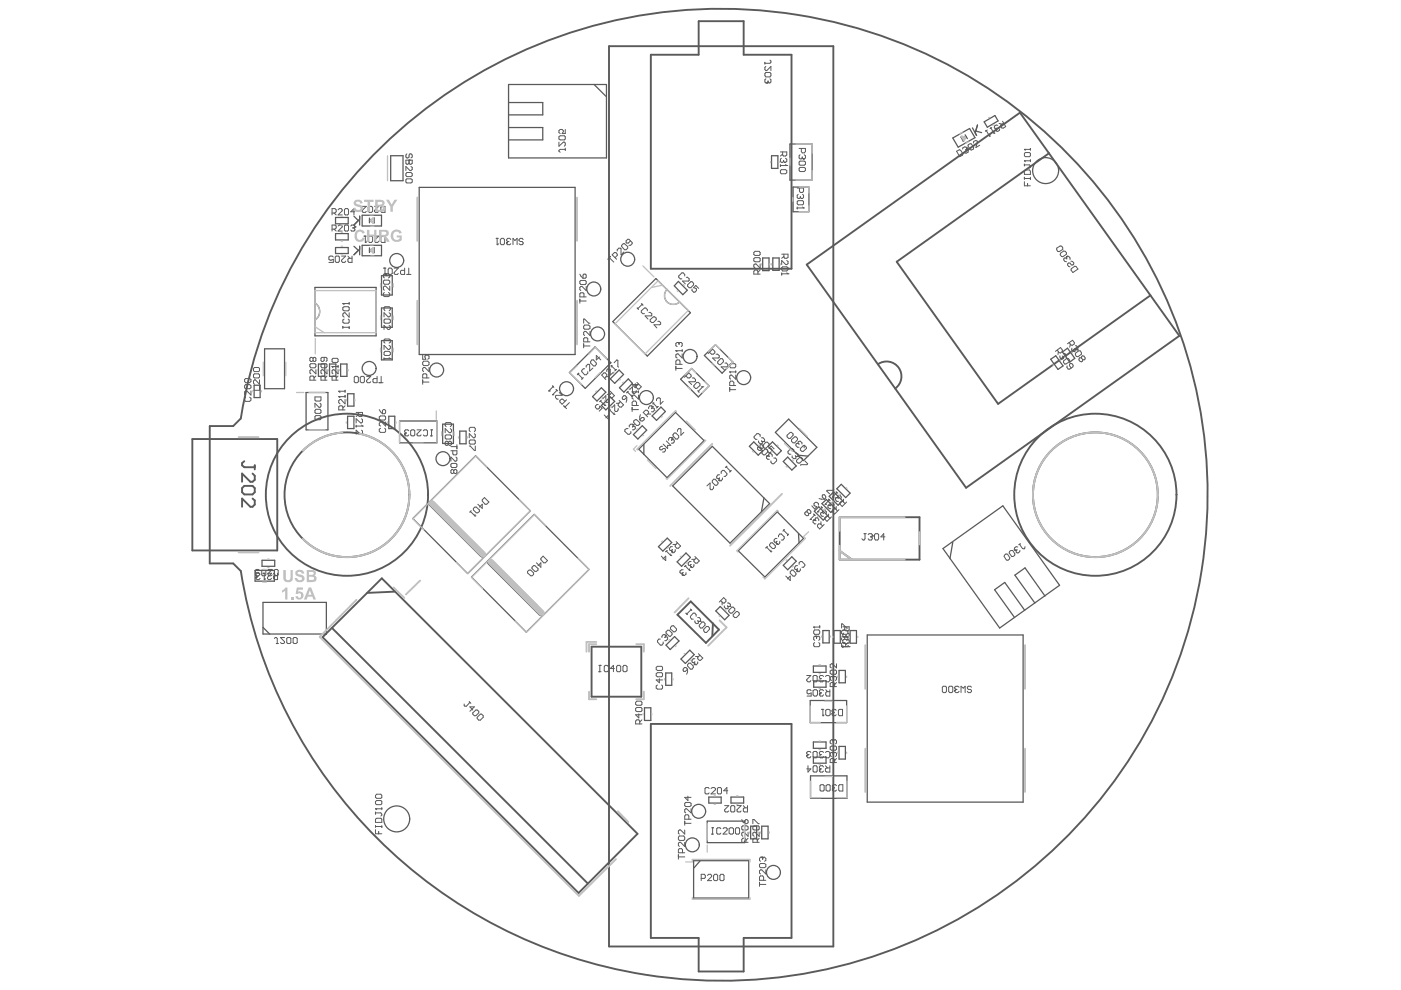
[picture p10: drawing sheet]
<svg xmlns="http://www.w3.org/2000/svg" width="297mm" height="210mm" viewBox="0 0 297 210" stroke-linecap="round" stroke-linejoin="round" font-family="sans-serif">
<g fill="none" stroke="#5a5a5a" stroke-width=".27">
<path d="M107.8 17.9h20.8v15.6h-20.8zM126 17.9l2.4 2.5M82.8 33h2.7v5.3h-2.7zM88.9 39.7h33v35.5h-33zM107.8 21.7h7.3v2.7h-7.3M107.8 27h7.3v2.7h-7.3M163.6 33h1.3v2.7h-1.3zM167.5 30.5h4.7v7.7h-4.7zM168.2 39.7h3.3v5.2h-3.3zM202 29.3l3.6-2.1 1.1 2-3.5 2zM203.8 29.1l1-.1-.6 .9zM204.6 28.6l.5 .8"/>
<path d="M206.2 27.1l.8 1.6-.2-.5 .4-1.7-.4 1.3 1.3 .3M208.7 25.8l2.2-1.3 .7 1.1-2.3 1.4zM71.1 46.1h2.7v1.3h-2.7zM71.1 49.5h2.7v1.4h-2.7zM71.1 52.5h2.7v1.3h-2.7zM75 52.2l1 .9M75 45.8l1 1-1 .9 1.2-1.3M76.2 45.8v1.9M76.2 52.2v1.8M76.2 52.8l-1.2 1.2M76.8 45.6h4.1v2.3h-4.1zM76.8 52h4.1v2.2h-4.1z"/>
<path d="M78.3 46.2v1M78.3 52.5v1.1M78.3 53.1l1-.6v1.1zM78.3 46.8l1-.6v1zM80.9 58.5h2.3v4h-2.3zM143.8 59.7l1.9 1.8-.9 1-1.8-1.9zM161.7 54.7h1.3v2.7h-1.3zM163.9 54.7h1.3v2.6h-1.3zM56.1 74h4.2v8.4h-4.2zM66.7 64.2a2.15 2.15 0 0 1 0 3.7M66.8 60.9h12.9v10.3h-12.9zM67.5 77.2h1.4v2.6h-1.4z"/>
<path d="M69.9 77.2h1.3v2.6h-1.3zM72.2 77.2h1.4v2.6h-1.4zM80.9 72.2h2.3v4.1h-2.3zM80.9 65.3h2.3v4.1h-2.3zM120.7 79l5.5-5.4 3.3 3.3-5.4 5.4zM129.9 68.2l9.2-9.1 7.3 7.2-9.2 9.2zM141.4 61.4a1.88 1.88 0 0 0 0 2.6 1.88 1.88 0 0 0 2.7 0M149.3 75.4l2.4-2.3 3.7 3.7-2.3 2.3zM222.8 76.2l1-.8 1.6 2.2-1.1 .7zM225.3 74.6l1-.8 1.6 2.2-1.1 .8zM53.9 81.7h1.3v2.6h-1.3zM64.9 83.2h4.6v7.9h-4.6z"/>
<path d="M73.7 88.3h1.3v2.6h-1.3zM73.7 83.5h1.3v2.6h-1.3zM82.4 88.3h1.3v2.6h-1.3zM84.7 89.3h7.9v4.6h-7.9zM93.8 89.9h2.3v4.1h-2.3zM97.5 91.4h1.3v2.7h-1.3zM125.6 84.1l1.9-1.9 .9 1-1.8 1.8zM127.5 86l1.9-1.8 .9 .9-1.9 1.8zM129.4 80.3l1.9-1.8 .9 .9-1.9 1.9zM131.3 82.2l1.9-1.9 .9 1-1.8 1.9zM134.3 92.1l1.9-1.8 .9 .9-1.9 1.9zM135.4 95.2l7.8-7.8 6.1 6-7.9 7.9z"/>
<path d="M136.5 94.2v2.2M138.3 88.2l1.8-1.9 1 .9-1.9 1.9zM144.3 80.4l2.4-2.3 3.6 3.7-2.2 2.4zM158.9 94.6l.9-.9 1.9 1.9-.9 .9zM162.8 94.6l1-.9 1.9 1.9-1 .9zM164.4 91.7l2.8-2.8 6 5.9-2.8 2.9zM166.1 97.9l.9-1 1.8 1.9-.9 .9zM169.2 96.5l2.1 .2M55.6 118.8h2.6v1.3h-2.6zM87.5 109.9l13.3-13.3 11.7 11.7-13.3 13.3zM139.6 115.9l1.9-1.8 .9 .9-1.9 1.8zM142.6 103l8.4-8.4 12.2 12.2-8.4 8.4z"/>
<path d="M143.6 119.1l1.8-1.9 1 1-1.9 1.9zM156.5 116.8l8.3-8.3 5.6 5.7-8.2 8.1zM162 105.6l-.6 2.9M166.1 119.9l1.8-1.8 .9 .9-1.8 1.8zM169.3 113.2l.1 2M172.7 108.4l.9-1 1.9 1.9-1 1zM174.3 106.8l.9-.9 1.8 1.8-.9 1zM175.8 105.2l.9-.9 1.9 1.9-.9 .9zM177.4 103.6l1-.9 1.8 1.9-.9 .9zM199.9 116.3l12.7-9.1 12 16.9-12.6 9.1zM202 115l-.6 3.5M54.1 120.9h4.1v2.3h-4.1z"/>
<path d="M55.8 127.7h13.4v6.7h-13.4zM55.8 133l1.4 1.4M100 122.3l13.3-13.2 11.6 11.6-13.3 13.3zM141.2 136.8l1.8-1.8 1 .9-1.9 1.8zM144.4 139.7l1.9-1.8 .9 .9-1.9 1.9zM151.8 129.5l.9-.9 1.9 1.9-1 .9zM174.5 133.7h1.3v2.6h-1.3zM176.8 133.7h1.4v2.7h-1.4zM180.2 133.7h1.4v2.7h-1.4zM183.9 134.6h33v35.5h-33zM217.3 129.4l-4.3-5.9-2.1 1.5 4.2 5.9M221.6 126.4l-4.3-6-2.1 1.5 4.2 6"/>
<path d="M136.6 150.1h1.4v2.7h-1.4zM141.1 142.7h1.3v2.6h-1.3zM171.8 148.5h7.7v4.7h-7.7zM172.5 141.2h2.6v1.4h-2.6zM172.5 157.3h2.6v1.4h-2.6zM172.5 144.4h2.6v1.3h-2.6zM177.9 158.3h1.3v2.6h-1.3zM177.9 142.1h1.3v2.7h-1.3zM149.9 174.1h8v4.6h-8zM150.3 169h2.6v1.3h-2.6zM155 169h2.7v1.3h-2.7zM159.1 175.2h1.3v2.7h-1.3z"/>
<path d="M161.5 175.2h1.3v2.7h-1.3zM171.8 164.5h7.8v4.8h-7.8zM172.5 160.5h2.6v1.3h-2.6zM147.1 182.5h11.6v7.9h-11.6zM148.5 182.5l-1.4 1.5"/>
<circle cx="221.7" cy="36.2" r="2.75"/>
<circle cx="84.1" cy="55.2" r="1.48"/>
<circle cx="133.1" cy="55" r="1.48"/>
<circle cx="78.3" cy="78.1" r="1.48"/>
<circle cx="92.6" cy="78.5" r="1.48"/>
<circle cx="125.9" cy="61.3" r="1.48"/>
<circle cx="126.7" cy="70.8" r="1.48"/>
<circle cx="146.3" cy="75.6" r="1.48"/>
<circle cx="93.9" cy="97.2" r="1.48"/>
<circle cx="120.1" cy="82.4" r="1.48"/>
<circle cx="137" cy="84.3" r="1.48"/>
<circle cx="157.7" cy="80.1" r="1.48"/>
<circle cx="84.1" cy="173.6" r="2.75"/>
<circle cx="146.8" cy="179.1" r="1.48"/>
<circle cx="148.1" cy="172" r="1.48"/>
<circle cx="164" cy="185" r="1.48"/>
</g>
<g fill="none" stroke="#5a5a5a" stroke-width=".4">
<path d="M129.1 9.8h47.6v190.9h-47.6zM138 11.6h10.1v-7.1h9.6v7.1h10.1v45.4h-29.8zM222.4 32.5l-32.3 23 21.5 30.1 32.3-23M171 56.1l45.3-32.2 33.7 47.3-45.2 32.2zM186.1 77.2a3.2 3.2 0 0 1 4.4 .8 3.2 3.2 0 0 1-.7 4.4M40.8 93.1h18v23.6h-18zM51 88.8l-1.6 1.5h-4.9v29.2h4.9l1.6 1.5M51 88.8a103.1 103.1 0 0 1 119.8-85.5 103.1 103.1 0 0 1 83.2 121.3 103.1 103.1 0 0 1-122.7 81 103.1 103.1 0 0 1-80.3-84.6M51.8 97.8l-.5 .4v.5l.5 .4h2.2M54 98.7v.8M51.3 103.5l.5-.5h1.7l.5 .5v.9l-.5 .4h-1.7l-.5-.4zM53.5 100.4l.5 .5v.8l-.5 .4h-.4l-1.8-1.7v1.7"/>
<path d="M53.5 105.7l.5 .4v.9l-.5 .4h-.4l-1.8-1.7v1.7M178 109.7h17v9h-17zM178 116.8l2.6 1.9M68.4 135.1l12.6-12.5 54.2 54.2-12.5 12.5zM70.4 133.2l54.2 54.1M83.8 125.4l-5.9 .3M125.4 137.1h10.6v10.6h-10.6zM143.6 130.3l2.9-2.8 5.9 6-2.7 2.8zM151.2 132.1l-.2 2.8M138 153.5h29.8v45.4h-10.1v7.1h-9.6v-7.1h-10.1z"/>
<circle cx="73.6" cy="104.9" r="13.2"/>
<circle cx="73.6" cy="104.9" r="17.2"/>
<circle cx="232.2" cy="104.9" r="13.2"/>
<circle cx="232.2" cy="104.9" r="17.2"/>
</g>
<path d="M91.5 106.8l10.8 10.8M103.9 119.2l10.8 10.8" fill="none" stroke="#5a5a5a" stroke-width="1.3"/>
<g fill="none" stroke="#5a5a5a" stroke-width=".21">
<path d="M162.2 13.2v.4M162.4 14.1l-.2 .2v.5l.2 .2h.2l.8-.9v.9M162.4 15.4h.8l.2 .2v.4l-.2 .3h-.8l-.2-.3v-.4zM162.4 16.7l-.2 .2v.5l.4 .2M162.6 17.6h.1M162.8 17.4l-.2 .2M162.8 17.2v.2M163.2 12.7l.2 .2-.2 .5h-1M163.2 16.7l.2 .2v.5l-.2 .2-.4-.2M86.1 34h1.3v.6l-.3 .2-.4-.2-.4 .2-.2-.2zM86.1 38.1l.2-.2h.8l.3 .2v.5l-.3 .2h-.8l-.2-.2zM86.3 32.6l-.2 .3v.4l.2 .2 .4-.2v-.4l.2-.3 .5 .3v.4l-.3 .2"/>
<path d="M86.3 36.6h.8l.3 .2v.4l-.3 .2h-.8l-.2-.2v-.4zM86.7 34h.1M86.7 34v.6M87.1 35.3l.3 .2v.4l-.3 .3h-.2l-.8-.9v.9M118.5 29l.3-.2h.8l.2 .2v.5l-.2 .2h-.8l-.3-.2zM118.5 30.1v.9l.9-.9 .4 .2v.4l-.2 .3M119.8 27.4v.9h-.6l.2-.6-.2-.3h-.4l-.3 .3v.4l.3 .2M119.8 31.4v.5M119.8 31.7h-1l-.3 .2v.2l.3 .2M165.5 32.2h1.3v.7l-.3 .2h-.4l-.2-.2v-.7M165.5 36.2l.2-.2h.8l.3 .2v.4l-.3 .2h-.8l-.2-.2zM165.5 34.9v.4"/>
<path d="M165.5 35.1h1.3M165.7 33.6l-.2 .2v.4l.2 .2 .4-.2M165.9 32.7l-.4 .4M166.1 34.2l.2 .2M166.1 34v.2M166.3 34.4h.1M166.5 33.6l.3 .2v.4l-.5 .2M166.5 34.9l.3 .2M166.8 35.1h.1M169 39.9h1.4v.6l-.2 .3h-.5l-.2-.3v-.6M169.4 35.7l.2-.2h.9l.3 .2v.4l-.3 .3h-.9l-.2-.3zM169.4 34.4l.2-.2h.9l.3 .2v.4l-.3 .2h-.9l-.2-.2z"/>
<path d="M169.4 31.5h1.4v.6l-.3 .3h-.4l-.2-.3v-.6M169.6 32.8l-.2 .2v.5l.2 .2 .5-.2M170.1 33.5l.2 .2M170.1 33.3v.2M170.3 33.7h.1M170.5 32.8l.3 .2v.5l-.5 .2M202.8 32.1l.6-.4 .3 .2 .5 .7-.1 .3-.6 .3zM204.9 31.7l.4 .2-.1 .4-.4 .2-.3-.1M204.9 31.7l-.2 .1M205 31.4h.1M205 31.4l-.4-.3-.4 .2-.1 .3M205 31.4l-.1 .3"/>
<path d="M205.3 30.7l.4-.2h.3l.4 .8v.3l-.4 .2-.3-.1-.5-.8zM206.4 30.3v-.3l.4-.2 .4 .3-.3 1.2 .8-.5M209.3 27.6l-.4 .2 .2-.1 .7 1.2M209.8 28.9h.1M209.9 28.5l-.1 .4M210.3 27l-.4 .2 .2-.1 .6 1.2M210.7 28.3h.1M210.8 28l-.1 .3M211.1 27.6h.1M211.2 27.2l-.1 .4M211.4 27.2h-.2M211.5 26.6l-.3-.1-.3 .2v.5h.3"/>
<path d="M211.8 26.2l.6 .1M212 27.3l-.1 .3-.4 .2h-.3l-.1-.2M212.6 25.7l.6 1.1-.5 .4-.3-.1-.2-.4v-.3l.6-.3M217.2 34.1h.1M217.2 31.7h.1M217.2 31.7h1.3M217.2 32.5l.2-.2h.9l.2 .2v.5l-.2 .2h-.9l-.2-.2zM217.2 34.8v.4M217.2 37.6v.5M217.2 38.5v.9h1.3M217.2 37.8h1.3M217.2 35h1.1l.2 .2-.2 .4"/>
<path d="M217.2 34.1h1.3M217.2 34.1l.2 .2M217.2 31.7l.2 .2M217.4 36h.9l.2 .3v.7h-1.3v-.7zM217.9 38.9v.5M218.5 31.5v.4M218.5 33.9v.4M218.5 37.6v.5M70.4 45.2h.6l.3-.3v-.4l-.3-.3h-.6v1.4M70.4 48.6h.6l.3-.3v-.4l-.3-.2h-.6v1.3M70.7 54.5l-.3-.2h-.4l-.3 .2v.5l.3 .2 .7-.2v.6h-1M70.8 45.2l.5 .4"/>
<path d="M70.8 48.6l.5 .4M71.1 54.5l.2-.2h.4l.2 .2v.9l-.2 .2h-.4l-.2-.2zM71.7 44.5l.2-.3h.5l.2 .5-.9 .9h.9M71.7 47.9l.2-.2h.5l.2 .2v.2l-.9 .9h.9M72.4 54.3h.9l-.9 .9 .2 .4h.5l.2-.2M73 47.9l.2-.2h.5l.2 .2v.9l-.2 .2h-.5l-.2-.2zM73.2 44.2h.5l.2 .3v.9l-.2 .2h-.5l-.2-.2v-.9zM73.8 54.3l.4 .5M74.4 47.9l.2-.2h.4l.2 .4M74.6 54.3v1.3h-.6l-.2-.2v-.4l.2-.2h.6M74.8 48.3h.2M75 48.3l.2 .3-.2 .4h-.4l-.2-.2"/>
<path d="M75.2 48.1h.1M75.2 44.9h-.8l.6-.7v1.4M75.2 48.1l-.2 .2M76.8 43.8h.9l-.9 .8 .2 .4h.5l.2-.2M77.2 50.1h.5M77.5 51.4h.1M77.5 50.1v1.3M77.7 51.1l-.2 .3M78.1 44l.2-.2h.4l.3 .2v.8l-.3 .2h-.4l-.2-.2zM78.1 50.3l.2-.2h.4l.3 .2v.8l-.3 .3h-.4l-.2-.3zM79.4 43.8h.9l-.9 .8 .2 .4h.5l.2-.2M79.4 50.1h.9l-.9 .8 .2 .5h.5l.2-.3"/>
<path d="M80.7 44l.3-.2h.6v1.2h-.6l-.3-.2zM80.7 50.3l.3-.2h.6v1.3h-.6l-.3-.3zM81.3 59.6l.2-.2h.9l.2 .2v.4l-.2 .3h-.9l-.2-.3zM81.4 56.8h.4M81.6 58.2h.1M81.6 56.8v1.4M81.8 58.1h.1M81.8 58.1l-.5 .2v.4l.2 .2M81.8 58.1l.2 .2M81.8 58l-.2 .2M82 58.3l.2-.2 .4 .2v.4l-.2 .2M82 58.3v.2"/>
<path d="M82.5 56.8h.4l.3 .3v.9l-.3 .2h-.4l-.2-.2v-.9zM83.6 56.8h.8l-.8 1 .2 .4h.4l.2-.2M85.8 56.8v1.4h-.7l-.2-.2v-.5l.2-.2h.7M86.3 58.2h.8M86.7 56.8v1.4M105.2 50.5h.5M105.4 51.9h.1M105.4 50.5v1.4M105.7 51.7l-.3 .2M106.1 50.8l.2-.3h.4l.3 .3v.9l-.3 .2h-.4l-.2-.2zM107.4 51.5h.1M107.4 51.5l.2 .4h.5l.2-.2"/>
<path d="M107.6 51.2h.3M107.6 51.2l-.2 .3M108.3 50.8l-.2-.3h-.5l-.2 .3 .2 .4M108.8 51.9v-1.4l.4 .5 .4-.5v1.4M110.9 50.8l-.2-.3h-.4l-.3 .5 .3 .2h.4l.2 .5-.2 .2h-.4l-.3-.2M122.9 59.7l.2-.2h1l.2 .2v.4l-.2 .2h-1l-.2-.2zM122.9 58.1l.7 .9M123.6 58.3l.5-.2 .2 .2v.5l-.2 .2h-.5zM129.2 54.6l.9 1M129.5 54.4l-.6 .6M130.4 54.6l.5-.4v-.3l-.3-.3h-.3l-.5 .4 .9 1M130.9 53.2v-.2l.3-.4h.3l.2 .1v1.3l.6-.6"/>
<path d="M131.8 52l.3-.3h.3l.7 .6v.3l-.4 .4h-.3l-.6-.7zM133.7 51.1l-.5 .4h-.3l-.2-.4 .4-.4h.3l.6 .7v.3l-.3 .3h-.3M145.2 58.5v-.3l-.4-.3h-.2l-.7 .6v.3l.3 .3h.4M145.5 58.8h.3l.3 .3v.4l-.1 .1h-1.3l.6 .6M159.8 53.6l.3-.3h.9l.2 .3v.4l-.2 .2h-.9l-.3-.2zM159.8 54.8l.3-.2h.9l.2 .2v.5l-.2 .2h-.9l-.3-.2zM160.7 58.1v-.6l-.2-.3h-.4l-.3 .3v.6h1.4M161.2 56v.8l-.9-.8-.5 .2v.4l.3 .2M161.2 57.2l-.5 .5M165.7 58.1h1.4M165.7 53.9h1.4v.7l-.3 .2h-.4l-.2-.2v-.7M165.7 56.8l.2-.2h.9l.3 .2v.4l-.3 .2h-.9l-.2-.2z"/>
<path d="M165.7 57.9v.4M166.2 54.4l-.5 .4M166.8 55.2l.3 .2v.5l-.5 .2-.9-.9v.9M166.8 57.9l.3 .2M167.1 58.1h.1M169 42.7l.2-.2h1l.2 .2v.5l-.2 .2h-1l-.2-.2zM169 43.9v.4M169 44.1h1.4M169.2 41.2l-.2 .2v.5l.2 .2 .5-.2M169.7 41.7v.2M169.7 41.9l.2 .2M169.9 42.1h.1"/>
<path d="M170.2 41.2l.2 .2v.5l-.5 .2M170.2 43.9l.2 .2M170.4 44.1h.1M224 52.6l.8-.5 .3 .1 .2 .7-.7 .5-.4-.1zM224.9 53.7l.6-.5 .4 .1 .2 .3v.4l-.8 .4h-.2l-.3-.4zM226.1 54.7l.1 .2M226.1 54.7l-.5 .1-.1 .3 .3 .3 .3 .1M226.1 54.4h.1M226.1 54.4h.5l.3 .3v.3M226.1 54.4v.3M227.1 55.4h.3l.3 .4-.1 .3-.2 .1h-.3l-.2-.4h-.4l-.2 .4 .3 .3 .3 .1M227.1 57l.8-.6 .2 .1 .4 .5-1 .8-.4-.6z"/>
<path d="M53.7 78.1l.2-.2h.9l.2 .2v.5l-.2 .2h-.9l-.2-.2zM53.7 79.5l.2-.2h.9l.2 .2v.4l-.2 .2h-.9l-.2-.2zM65.7 77.3l.2-.2h.9l.2 .2v.4l-.2 .3h-.9l-.2-.3zM66.4 76l-.3-.2-.4 .2v.4l.2 .2 .5-.2M66.4 76l.2-.2 .4 .2v.4l-.2 .2-.4-.2M66.4 76v.4M67 78.4v.9l-.9-.9h-.2l-.2 .2v.5l.2 .2M67 79.7l-.4 .4M68.1 77.3l.2-.2h.8l.2 .2v.4l-.2 .3h-.8l-.2-.3zM68.7 75.8v.6l-.2 .2-.4-.2v-.4l.2-.2h.8l.2 .2v.4l-.2 .2M69.3 78.4v.9l-.8-.9-.4 .2v.5l.2 .2M69.3 79.7l-.4 .4"/>
<path d="M70.4 77.7h.1M70.4 76.2l.2-.2h.9l.2 .2v.4l-.2 .2h-.9l-.2-.2zM70.4 77.7h1.3M70.4 77.7l.2 .3M71.7 78.4v.9l-.9-.9-.4 .2v.5l.2 .2M71.7 79.7l-.4 .4M71.7 77.5v.5M72.7 64.4h.1M72.7 65.2l.3-.2h.8l.2 .2v.5l-.2 .2h-.8l-.3-.2zM72.7 69.2v.5M72.7 69.4h1.3M72.7 64.4h1.3"/>
<path d="M72.7 64.4l.3 .2M73 67.6l-.3 .3v.4l.3 .2h.8l.2-.2v-.4l-.2-.3M74 66.3v.9l-.8-.9-.5 .3v.4l.3 .2M74 64.2v.4M74 69.2v.5M75.1 80l.2-.2h.4l.3 .2v.9l-.3 .2h-.4l-.2-.2zM76.4 80l.3-.2h.4l.2 .2v.9l-.2 .2h-.4l-.3-.2zM77.7 79.8h.9l-.9 .9 .2 .4h.5l.2-.2M79.9 79.8v1.3h-.6l-.2-.2v-.4l.2-.2h.6M80.8 79.8v1.3M81.4 67.9l.2-.3h.9l.3 .3v.4l-.3 .2h-.9l-.2-.2zM81.4 75.8v.4"/>
<path d="M81.4 76h1.4M81.5 62l-.2 .2v.5l.2 .2h.9l.2-.2v-.5l-.2-.2M81.6 65.9l-.2-.3v-.4l.2-.2h.9l.3 .2v.4l-.3 .3M81.6 72.8l-.2-.3v-.4l.2-.2h.9l.3 .2v.4l-.3 .3M81.6 74.5h.9l.3 .3v.4l-.3 .2h-.9l-.2-.2v-.4zM82.5 66.3l.3 .2v.5l-.5 .2-.9-.9v.9M82.5 69l.3 .2v.4l-.3 .3h-.2l-.9-.9v.9M82.5 73.2l.3 .2v.4l-.3 .3h-.2l-.9-.9v.9M82.5 75.8l.3 .2M82.6 60.7v.8l-.8-.8-.5 .2v.4l.2 .2M82.8 76h.1M89.6 75.3v.9h.7l-.2-.5 .2-.4h.4l.3 .2v.5l-.3 .2"/>
<path d="M89.8 76.6h.9l.3 .2v.4l-.3 .3h-.9l-.2-.3v-.4zM91 77.9v.9l-.9-.9-.5 .2v.5l.2 .2M122.4 79.5l.3-.4-.2 .2 1 .9-.2 .2 .4-.3M122.9 63.4v.9M122.9 63.8h1.4M123.7 68.5v-.9h.2l.9 .9h.3M123.7 72.9v.9M123.7 73.4h1.4M123.8 63v-.7l-.2-.2h-.5l-.2 .2v.7h1.4M123.9 68.9h.9l.3 .3v.4l-.3 .2h-.9l-.2-.2v-.4zM123.9 78.2h-.2l-.4 .3v.3l.6 .7h.4l.3-.4v-.3M124.3 77.9v-.3l.3-.4 .4 .2v1.3l.7-.6"/>
<path d="M124.3 60.7v.9l-.9-.9-.5 .2v.5l.2 .2M124.6 72.5v-.7l-.2-.2h-.5l-.2 .2v.7h1.4M125.1 70.3v.8l-.9-.8-.5 .2v.4l.2 .2M125.5 76.3h.3l.6 .7v.2l-.2 .4h-.4l-.6-.6v-.4zM127.1 75.7l-.7 .6v-.9l1 .9M128.4 79.9h.7M128.6 78.8v-.3l.3-.3h.4l.1 .1v1.2l.7-.6M129.6 77.5h.1M129.6 77.5l.9 1M129.6 77.5v.4M130.2 76.9l.6-.6 .2 .1v1.3l.1 .2M130.7 78.3l-.4 .4"/>
<path d="M136 64.4l.3 .3-.1-.2-1 .9-.1-.1 .3 .3M137.2 65.9v-.3l-.3-.3h-.3l-.6 .6v.3l.3 .3h.3M137.6 66.2h.3l.3 .3-.1 .5h-1.3l.6 .6M137.9 67.8l.6-.6h.3l.3 .2v.4l-.6 .6h-.3l-.3-.3zM139.5 68.1h.2l.4 .3v.3l-.2 .2h-1.2l.6 .6M143.3 74.4h.1M143.3 77.6v.9M143.3 78.1h1.3M143.3 74.4h1.3M143.3 74.4l.3 .2M143.8 72.6h.1M143.8 72.6l-.5 .2v.5l.3 .2"/>
<path d="M143.8 72.6l.2 .2M144 72.8l.2-.2 .4 .2v.5l-.2 .2M144 72.8v.2M144.2 77.2v-.6l-.2-.3h-.4l-.3 .3v.6h1.3M144.6 75v.9l-.8-.9-.5 .2v.5l.3 .2M144.6 74.2v.4M145.4 79.7l.4 .4h.4l.3-.2v-.4l-.5-.4-.9 .9M145.8 60.4l.7-.7h.2l.4 .4v.3l-.6 .6h-.4l-.3-.3zM148.1 61.1l-.6-.6-.4 .5 .6 .3v.3l-.4 .3h-.2l-.4-.3v-.3M150.4 74.7l.5 .4h.3l.4-.3v-.3l-.5-.5-1 1M151.8 75.1h.4l.3 .3v.4l-.2 .1h-1.2l.6 .6M152.8 76h.3l.3 .4v.3l-.6 .6h-.3l-.3-.3v-.3z"/>
<path d="M153.7 77h.3l.3 .3-.1 .5h-1.3l.7 .6M154.7 78.9h.1M154.7 77.3l.2-.2h.9l.2 .2v.4l-.2 .3h-.9l-.2-.3zM154.7 78.9h1.3M154.7 78.9l.2 .2M156 79.5v.9l-.9-.9-.4 .2v.5l.2 .2M156 78.7v.4M224.2 74.2l.3 .6h.4l.3-.2 .1-.4-.4-.5-1.1 .8M224.4 74.6l-.1 .6M224.7 75.4l.2 .7 .6-.1v-.3M225.3 75.5l.2 .2M225.5 74.9l.3 .1 .2 .3v.3l-.2 .2"/>
<path d="M225.5 75.7l.3 .1M225.5 76.5l.7-.5h.3l.3 .4-.1 .3-.7 .5h-.3l-.2-.4zM225.8 75.8h.1M226.3 77.6l-.1 .3 .3 .4h.3l.7-.5v-.4l-.2-.3-.5 .1-.1 .3 .4 .6M226.7 72.6l.4 .6h.2l.4-.2 .1-.3-.4-.6-1.1 .8M226.9 73l-.1 .6M227.3 73.8l-.1 .4 .3 .3 .3 .1 .2-.5M227.9 74l.1 .1M228 73.3l.3 .1 .2 .4-.2 .4M228 74.1l.3 .1M228 74.9l.7-.5h.4l.2 .7-.8 .5h-.3zM228.3 74.2h.1"/>
<path d="M229.3 75.9l.2-.5 .3 .1 .3 .4-.1 .3h-.4M229.3 75.9l-.4-.1-.2 .5 .3 .3 .3 .1 .2-.1 .1-.4M229.3 75.9l.3 .3M51.9 80.5l.2-.2h.8l.3 .2v.4l-.3 .2h-.8l-.2-.2zM52.1 84.2l-.2 .2v.4l.2 .3h.8l.3-.3v-.4l-.3-.2M52.1 81.5h.8l.3 .3v.4l-.3 .2h-.8l-.2-.2v-.4zM53.2 82.9v.9l-.9-.9-.4 .2v.5l.2 .2M55 81.9v.9h-1.3M55 80.5v1l-.9-1h-.2l-.2 .3v.4l.2 .3M66.6 80.6v-.7l-.2-.2h-.5l-.2 .2v.7h1.3M66.8 84.2h1.3v.6l-.2 .2h-.9l-.2-.2zM66.8 88.3l.2-.2h.9l.2 .2v.5l-.2 .2h-.9l-.2-.2z"/>
<path d="M67 86.8h.9l.2 .2v.4l-.2 .3h-.9l-.2-.3v-.4zM67.9 85.5l.2 .2v.4l-.2 .3h-.3l-.8-.9v.9M68.9 80.6v-.7l-.2-.2h-.4l-.2 .2v.7h1.2M71.3 80.6v-.7l-.2-.2h-.5l-.2 .2v.7h1.3M71.8 84.1h.1M71.8 83h.1M71.8 84.1h1.4M71.8 84.1l.3 .2M71.8 83h1.4M71.8 83l.3 .2M72.7 86.9v-.7l-.2-.2h-.4l-.3 .2v.7h1.4M73.2 84.7v.9l-.9-.9-.5 .3v.4l.3 .2"/>
<path d="M73.2 86l-.5 .5M73.2 82.8v.4M73.2 83.8v.5M75.5 87.4h1.4v.7l-.2 .2h-.5l-.2-.2v-.7M75.5 90.1v.4M75.5 90.3h1.4M76 87.9l-.5 .4M76.7 88.8l.2 .2v.5l-.2 .2h-.2l-1-.9v.9M76.7 91.2l.2 .2v.5l-.2 .2h-.2l-1-.9v.9M76.7 90.1l.2 .2M76.9 90.3h.1M80.3 81.1h.9"/>
<path d="M80.4 88.4l.3-.2h.9l.2 .2v.5l-.2 .2h-.9l-.3-.2zM80.4 86.8l.7 .9M80.7 90.8l-.3 .2v.5l.3 .2h.9l.2-.2v-.5l-.2-.2M81.1 87l.5-.2 .2 .2v.5l-.2 .2h-.5zM81.8 89.5v.8l-.9-.8-.5 .2v.4l.3 .2M85.8 92h.1M85.8 92l.2 .4h.5l.2-.2M86 91.8h.2M86 91.8l-.2 .2M86.7 91.3l-.2-.2h-.5l-.2 .2 .2 .5M87.1 91.3l.2-.2h.4l.2 .2v.9l-.2 .2h-.4l-.2-.2zM88.4 91.1h.9l-.9 .9 .2 .4h.5l.2-.2"/>
<path d="M89.6 80.5v1M89.6 81h1.4M89.8 91.3l.2-.2h.4l.2 .2v.9l-.2 .2h-.4l-.2-.2M90.5 80.1v-.6l-.2-.2h-.5l-.2 .2v.6h1.4M91.3 92.4h.4M91.3 91.1h.4M91.5 91.1v1.3M94.4 92.4l.2-.2h.9l.2 .2v.5l-.2 .2h-.9l-.2-.2zM94.6 90.5l-.2-.3v-.4l.2-.2h.9l.2 .2v.4l-.2 .3M95.1 93.8l.2-.2 .4 .2v.4l-.2 .2-.4-.2M95.1 93.8l-.3-.2-.4 .2v.4l.2 .2 .5-.2M95.1 93.8v.4"/>
<path d="M95.5 90.9l.2 .2v.4l-.4 .2-.9-.8v.8M95.6 95.6h1.3v.6l-.2 .2h-.5l-.2-.2v-.6M95.6 98.5l.2-.2h.9l.2 .2v.4l-.2 .2h-.9l-.2-.2zM95.6 94.7h1.3M96.2 99.8l.3-.3h.2l.2 .3v.4l-.2 .2-.5-.2M96.2 99.8l-.2-.3h-.2l-.2 .3v.4l.2 .2 .4-.2M96.2 99.8v.4M96.7 96.9l.2 .2v.5l-.2 .2h-.2l-.9-.9v.9M96.9 94.3v.9M99.5 93.5l.2-.2h.9l.2 .2v.5l-.2 .2h-.9l-.2-.2zM99.5 94.6h.2l.9 .9h.2v-.9M99.7 91.5l-.2-.2v-.4l.2-.3h.9l.2 .3v.4l-.2 .2"/>
<path d="M100.6 91.9l.2 .2v.5l-.2 .2h-.2l-.9-.9v.9M116.4 82.9h.1M116.4 82.9h.3M117.2 83.7h.1M117.2 83.7h.2M117.4 82.1l-.2-.3 .1 .1-.9 1M118.2 82.9l-.3-.3 .2 .2-.9 .9M118.6 83.2l.6 .6h-1.3l-.1 .5 .3 .3h.3M119.5 86l.6 .6M120.1 84.8l-.9 .9-.5-.5v-.3l.3-.3h.3l.5 .5M120.7 85.4l-.9 .9M126.8 85.8h-.2l-.4 .3v.3l.4 .3 .4-.1 .2-.5 .4 .5-.6 .6"/>
<path d="M127.3 85l.9 1M127.5 84.8l-.3 .4M127.8 84.6l.6-.7v1.3l.5 .1 .3-.3v-.3M128.1 88l1 .9v-.9l-.7 .6M128.2 80.2l.4-.5v-.3l-.3-.3h-.3l-.4 .4 .8 1M128.2 86h.1M128.2 85.6v.4M128.7 83.6h.7M129.4 86.8l-.3 .2 .2-.1 .9 1M129.4 83l.9 .9-.5 .5h-.3l-.3-.3v-.3l.5-.5M129.7 86.4l.6-.6v1.2l.2 .2h.3l.3-.3v-.3M130.2 87.9h.1"/>
<path d="M130.2 87.5v.4M130.7 85.5h.6M131.3 84.9l.9 .9-.5 .5h-.3l-.3-.3v-.4l.4-.4M131.9 84.2l.4-.3h.2l.4 .3-.5 .5h-.3zM132.9 84.2l-.2 1.1M133.2 90.9h-.4l-.3 .2v.4l.7 .6h.2l.4-.3v-.3M133.2 83l-.3 .3 .1-.2 1 .9M133.5 82.6l.6-.6v1.3l.5 .1 .3-.3v-.3M134 84h.1M134 83.8v.2M134 83.1h.1M134 86.8h1.4"/>
<path d="M134 86.4v.8M134 83.1h1.4M134 83.1l.3 .2M134.2 90.1h.1M134.2 90.4l.5 .1v.4l-.3 .2h-.3M134.2 90.1l-.4-.2-.4 .3v.3M134.2 90.1v.3M134.2 90.4l-.1 .1M134.4 89.3l.3-.3h.3l.6 .6v.3l-.3 .3h-.3l-.6-.6zM134.4 81.7h.6M134.7 81.3v.9l-.7-.7h1.4M135 86v-.7l-.3-.3h-.4l-.3 .3v.7h1.4"/>
<path d="M135 81.1l1 .9-.5 .5h-.3l-.3-.4v-.2l.5-.5M135.4 83.8v.8l-.9-.8-.5 .2v.4l.3 .2M135.4 82.9v.4M135.6 89l.5-.5 .5 .2v.3l-.4 .3h-.3zM135.8 87.9l-.2 1.1M137 88.1l.5-.5v-.3l-.3-.3h-.4l-.4 .4 .9 1M137.3 87.8h.7M138.3 86.2h.1M138.3 86.2l-.5-.2-.3 .4v.2M138.3 86.5l.4 .1v.4l-.2 .3h-.4M138.3 86.2v.3M138.3 86.5l-.2 .1"/>
<path d="M138.5 85.4h.1M138.5 85.4l.8 1M138.5 85.4v.3M139.2 85v-.4l.3-.2h.3l.2 .1v1.2l.6-.6M139.5 86.2l-.3 .3M140.5 94.6h-.3l-.3 .3v.3l.4 .2 .3-.3 .5 .1v.4l-.3 .2h-.3M141.3 93.5l.9 .9h-.7v.7l-.9-.9M142.5 92.9h.1M142.5 93.2l-.1 .2M142.5 93.2h.3l.2 .5-.3 .3h-.3M142.5 92.9l-.5-.1-.3 .3v.3M142.5 92.9v.3"/>
<path d="M143 91.8h.3l.6 .6v.4l-.3 .3h-.3l-.6-.7v-.3zM143.6 91.5v-.3l.3-.3 .5 .1v1.3l.6-.6M146.8 80.1h.3l.4 .4v.3l-.2 .1h-1.3l.7 .6M147.7 81.1h.4l.3 .3v.3l-.7 .6h-.2l-.4-.3v-.3zM148.7 82h.3M149 82h.1M149 82l-.9 1 .1 .2-.3-.4M153.8 99.1l.3-.2-.1 .1 .9 .9-.2 .2 .4-.4M154.7 82.1v.9M154.7 82.6h1.3M155.6 81.7v-.6l-.3-.3h-.4l-.2 .3v.6h1.3M160.8 93.5v.3l.4 .3 .4-.1v-.4"/>
<path d="M161.1 94.8l.1-.5h.4l.3 .3v.3l-.5 .1M161.1 94.8l-.5 .1v.3l.4 .3h.2l.2-.1v-.4M161.1 94.8l.3 .2M161.2 92.5v-.3l-.4-.3h-.3l-.6 .6v.3l.3 .4h.3M161.4 92.8h.4l.3 .4v.3l-.2 .1M161.4 93.5l.2 .1M161.6 95.8l.6-.6h.3l.3 .3v.3l-.6 .6h-.3l-.3-.2zM161.6 93.6h.3M161.9 93.6h.1M162.4 93.8h.3l.3 .3v.3l-.6 .6h-.3l-.3-.3v-.3zM162.6 96.6h.1M162.6 96.6l-.1 .5 .3 .3h.3"/>
<path d="M162.6 96.6h.4M163 96.6v-.3l.4-.1 .3 .2v.4M163 96.6l.1 .2M164.1 97.1h.3l.3 .3v.3l-.6 .6h-.4l-.3-.3v-.3M164.1 95.2l-.6-.6-.5 .4 .5 .2 .1 .4-.3 .4h-.3l-.3-.4v-.2M166.9 92.3l.6-.6h.3l.4 .3v.3l-.7 .7h-.3l-.3-.4zM167.8 93.2l.7-.6h.3l.3 .4v.2l-.6 .7h-.3l-.4-.3zM167.9 96.6v.4l.4 .2 .5-.1v-.3M168.3 95.7v-.3l-.4-.3h-.2l-.6 .6v.3l.2 .3h.4M168.6 96h.3l.3 .3-.1 .5M168.6 96.6l.2 .2M168.8 96.8h.3"/>
<path d="M168.9 97.6l.7-.6h.2l.4 .2v.4l-.6 .6h-.4l-.3-.3zM169 94h.1M169 94l-.2 .2v.3l.3 .3h.3M169 94h.2M169.1 96.8h.1M169.2 94v-.3l.5-.1 .3 .3v.3M169.2 94l.2 .2M169.7 95.1l.6-.6h.3l.4 .3v.3l-.7 .6h-.3l-.3-.3zM170.5 94.4v.6M170.6 97.7l.6 .6-.1 .2h-1.3l-.1 .2M99.9 108.3l-.3 .3 .2-.1 .9 .9M100.4 107.8l.3-.3h.3l.6 .6v.4l-.3 .2h-.3l-.6-.6z"/>
<path d="M100.7 109.4h.1M100.7 109.1v.3M101.3 106.9l.9 .9v-.9l-.6 .6M102.2 106l.5-.5 1 .9-.5 .5h-.3l-.7-.7zM113.7 119.3l1 1v-1l-.6 .6M114.7 118.4l.4-.5 1 1-.5 .4h-.3l-.6-.6zM140.2 117.9l.9 1v-1l-.6 .6M141.5 116.7l-.4 .3 .2-.2 .9 1M142.2 117.8h.1M142.2 117.4v.4M142.4 117h.1M142.4 116.7v.3"/>
<path d="M142.6 115.9h-.4l-.2 .3 .1 .5h.3M142.6 116.5l-.2 .2M142.7 115.4h.7M143.2 116.5v.3l-.3 .4h-.3l-.2-.2M143.4 114.8l.9 1-.5 .4h-.3l-.3-.3v-.3l.4-.5M145.4 119.9l-.3 .2 .2-.1 .9 .9M146.4 119.9v.2M146.5 119.7l-.1 .2M146.5 119.1h-.3l-.3 .3 .1 .5h.4M146.7 118.6h.6M147.1 119.7v.3l-.2 .3h-.4l-.1-.2M147.3 118l1 .9-.5 .5h-.3l-.4-.3v-.3l.5-.5"/>
<path d="M149.9 103l.6-.6v1.2l.2 .2h.3l.3-.3v-.3M151.3 101.6h.3l.6 .7v.3l-.2 .3h-.4l-.6-.6v-.4zM152.4 101.8h.1M152.4 101.5v.3M152.6 100.7h-.4l-.2 .3 .1 .5h.3M152.6 101.3l-.2 .2M152.9 100.4v-.3l.3-.4h.3l.6 .7v.3l-.3 .3h-.3M153.2 101.3v.3l-.3 .3-.5-.1M162.7 115.8l-.3 .4 .2-.2 .8 1M163.4 117h.1M163.4 116.6v.4M163.4 115.1h.4l.6 .6v.3l-.3 .3h-.3l-.6-.6v-.3z"/>
<path d="M164.6 115.2h.1M164.6 115v.2M164.7 114.8l-.1 .2M164.7 114.2h-.3l-.3 .3 .2 .5h.3M165.1 113.8v-.2l.2-.4h.4l.6 .6v.4l-.3 .3h-.3M165.3 114.8v.3l-.2 .3h-.4l-.1-.2M166 112.6l.3-.3-.2 .1 1 1-.2 .2 .3-.4M169.1 119.9h-.3l-.3 .4v.3l.5 .1M169.4 119.7v-.4l.3-.2h.3l.6 .6v.2l-.2 .4h-.4M171.1 108.5h-.3l-.2 .5 .4 .3h.3l.1-.4M171.1 108.5l.2-.4h.3l.3 .3v.3l-.5 .2M171.1 108.5l.3 .4"/>
<path d="M171.8 110.1h.1M171.8 110.1h.2M172.5 110.3h.1M172.5 110.3l-.1 .4 .3 .4h.3M172.5 110.3h.4M172.5 109l.4 .3M172.7 109.2l-.9 .9M172.9 110.3l.1-.5h.3l.3 .3v.3M172.9 110.3l.1 .1M173.3 108.5h.1M173.3 108.5h.4M173.5 107.1v-.3l-.3-.3h-.3l-.3 .3v.3l.6 .3-.5 .5-.6-.7"/>
<path d="M173.7 105.7l1.1 .1M174.1 110.6v.6M174.1 108.7h.1M174.1 108.7l-.1 .4 .3 .4h.3M174.1 108.7h.3M174.1 107.4l.3 .3M174.3 107.6l-1 .9M174.4 108.7l.2 .2M174.4 108.7v-.3l.5-.2 .3 .3v.4M174.5 104.9h.3l.3 .3v.4l-.3 .2-.5-.4zM174.7 111.2l-.9 .9-.5-.4v-.4l.3-.2h.3l.5 .4M174.9 106.9h.1"/>
<path d="M174.9 106.9h.4M175.7 107.1h.1M175.7 107.1l-.2 .5 .4 .3h.2M175.7 109v.6M175.7 107.1h.3M176 107.1l.1-.5h.4l.3 .3v.3M176 106.2l-.3-.4 .2 .2-1 .9M176 107.1l.1 .1M176.3 109.6l-1 .9-.4-.4v-.3l.3-.3h.3l.5 .4M176.5 105.4h.1M176.5 105.4h.3M176.8 103.8l-.1 .2h-1.3l-.1 .1 .6 .6"/>
<path d="M177.3 105.5h.1M177.3 105.5l-.1 .5 .2 .3h.4M177.3 105.5h.3M177.3 107.4v.7M177.6 105.5l.2-.5h.3l.3 .4v.2M177.6 105.5l.2 .1M177.6 104.6l-.3-.3 .1 .1-.9 1M177.9 108.1l-.9 .9-.5-.5v-.3l.3-.3h.3l.5 .4M178.8 105.8v.6M179.5 106.4l-.9 1-.5-.5v-.3l.3-.3h.3l.5 .5M183.2 113.2h.5M183.4 113.2v1l-.2 .3-.5-.3"/>
<path d="M184.1 113.4l.2-.2h.4l.2 .4M184.5 113.8h.2M184.7 113.8l.2 .2-.2 .5h-.4l-.2-.3M184.9 113.6h.1M184.9 113.6l-.2 .2M185.4 113.4l.2-.2h.5l.2 .2v.8l-.2 .3h-.5l-.2-.3zM187.6 113.8h-.8l.6-.6v1.3M213 117.7l.3-.3 .3 .1 .5 .8-.1 .2-.3 .3-.3-.1-.5-.7zM214 116.9l.7-.2 .5 .7-.1 .4-.6 .2-.5-.8zM215.2 116.6h.1M215.2 116.6l.2 .1M215.4 116.7v.3l.4 .2 .4-.2 .1-.3"/>
<path d="M215.6 116.6l-.2 .1M215.8 116l-.4-.1-.3 .3-.1 .3 .2 .1M216 115.5l.3-.2-.1 .1 .6 .9 .3 .1 .2-.5M54.1 121.4h.7l.2 .2-.2 .5h-.5M54.3 122.4h.1M54.3 122.4l.2 .5h.4l.3-.3M54.5 122.2l-.2 .2M54.5 122.2h.2M55 120.9l-.2-.2h-.5l-.2 .2v1l.4 .3M55.2 121.7l-.3-.2h-.4l-.2 .5M55.5 120.9l.2-.2h.5l.2 .2v1l-.2 .2h-.5l-.2-.2zM55.8 121.5h.4"/>
<path d="M56 122.9h.1M56 121.5v1.4M56.2 122.6l-.2 .3M56.7 121.5h.9l-.9 .9 .2 .5h.4l.3-.3M56.8 120.7h.9l-.9 .9 .2 .5h.4l.3-.2M58 121.5l.4 .5M58.1 120.9l.3-.2h.4l.2 .2v1l-.2 .2h-.4l-.3-.2M58.2 135.4l.2-.2 .4 .2v1M58.6 136.4h.5M58.8 121.5v1.4h-.6l-.2-.3v-.4l.2-.2h.6M60.3 135.2h-.8l.8 .8-.2 .4h-.4l-.2-.2M60.8 135.4l.2-.2h.5l.2 .2v.8l-.2 .2h-.5l-.2-.2z"/>
<path d="M62.1 135.4l.2-.2h.4l.3 .2v.8l-.3 .2h-.4l-.2-.2zM111.9 121.1l.3-.2h.3l.6 .6v.3l-.3 .3h-.3l-.6-.6zM112.8 120.3l.3-.4h.3l.7 .6v.4l-.4 .2h-.3l-.6-.6zM140 135.5h-.3l-.3 .3v.3l.6 .7h.3l.3-.4v-.3M141.1 134.7h.1M141.1 134.7v.3M141.1 135l.4 .2v.3l-.3 .3h-.3M141.1 134.7l-.5-.1-.3 .3v.3M141.1 135l-.2 .2M141.2 134l.3-.4h.4l.6 .6v.4l-.3 .3h-.3l-.7-.7zM142.2 133l.3-.3h.3l.6 .7v.2l-.3 .4h-.3l-.6-.6zM144.6 121.9h.1"/>
<path d="M144.6 121.5v.4M144.8 120.8h-.3l-.3 .3v.3l.4 .1M144.8 121.4l-.2 .1M145.4 121.4v.3l-.3 .3-.5-.1M146.2 120.9h.1M146.2 120.6v.3M146.4 120.1h.1M146.4 129.1l.3 .3M146.5 129.3l-.9 .9-.2-.2 .4 .3M147.3 139.7h-.3l-.3 .3v.3l.5 .2M147.3 131.6v.3l.3 .3 .5-.1v-.4M147.5 139.2h.6"/>
<path d="M147.6 130.7v-.4l-.3-.3h-.3l-.6 .7v.2l.3 .4h.3M147.9 130.9h.4l.2 .4-.1 .4M147.9 131.6l.2 .1M148.1 138.6l.9 .9-.5 .5h-.2l-.4-.3v-.3l.5-.5M148.1 131.7h.3M148.4 131.7h.1M148.9 131.9h.3l.3 .3v.4l-.6 .6h-.4l-.2-.4v-.2zM149.2 133.4l.6-.6h.3l.3 .4v.2l-.6 .7h-.3l-.3-.3zM152.8 127.4l.5 .5h.3l.3-.4v-.3l-.5-.5-.9 1M153.1 127.7v.6M153.6 128.5v.2l.3 .4h.3l.2-.5M154.2 128.5l.2 .1"/>
<path d="M154.2 127.9h.3l.3 .2-.1 .5M154.4 128.6h.3M154.5 129.4l.7-.7h.3l.3 .4v.3l-.6 .6h-.4l-.3-.3zM154.7 128.6h.1M155.5 130.3l.6-.6h.3l.3 .3v.3l-.6 .6h-.3l-.3-.3zM166.6 122.1l.9 1v-1l-.6 .7M167.5 121.2l.4-.3h.3l.6 .6v.3l-.3 .3h-.3l-.7-.6zM169 121.1h.1M169 120.7v.4M169.1 120.6l-.1 .1M169.7 120.6v.3l-.3 .3-.4-.1M172.5 133h.1"/>
<path d="M172.5 133h1.3M172.5 133l.2 .2M172.7 136.2l-.2 .2v.5l.2 .2h.9l.2-.2v-.5l-.2-.2M172.7 133.6h.9l.2 .2v.4l-.2 .3h-.9l-.2-.3v-.4zM172.9 134.9h.1M172.9 134.9l-.4 .2v.5l.2 .2M172.9 134.9l.2 .2M173.1 135.1l.3-.2 .4 .2v.5l-.2 .2M173.1 135.1v.3M173.8 132.7v.5M178.4 133.8l.2-.2h.9l.3 .2v.5l-.3 .2h-.9l-.2-.2zM178.4 133.2v-.9h.2l.9 .9h.3"/>
<path d="M178.7 135.8l.2-.2h.9l.2 .2v.4l-.2 .2h-.9l-.2-.2zM178.7 132.9h1.3v.7l-.2 .2h-.4l-.3-.2v-.7M178.7 136.8v.5M178.8 135h.1M178.8 135l-.4 .2v.4l.2 .2M178.8 135l.3 .2M178.9 134.2l-.2 .2v.5l.2 .2 .5-.2M179.1 135.2l.4-.2 .3 .2v.4M179.1 135.2v.2M179.1 133.4l-.4 .4M179.3 137.1v-.7l-.2-.2h-.5l-.2 .2v.7h1.6M179.4 134.9l.2 .2"/>
<path d="M179.4 134.7v.2M179.6 135.1h.1M179.8 134.2l.2 .2v.5l-.4 .2M179.8 136.8l.2 .3M179.8 136.2l-.5 .5M179.8 135.6l-.3 .2M180 137.1h.1M99.5 148.8l.3 .3M99.6 148.9l-.7 .8h-.3l-.2-.4M100.2 151.1l.7-.6h.3l.3 .3v.3l-.6 .6h-.3l-.4-.3zM100.2 150.5l-.6-.6h1l-1 .9M101.2 152.1l.6-.7h.3l.3 .3v.4l-.6 .6h-.3l-.3-.3z"/>
<path d="M127 141.1h.4M127 142.4h.4M127.2 141.1v1.3M129 141.3l-.3-.2h-.4l-.2 .2v.9l.2 .2h.4l.3-.2M130.3 141.7h-.9l.7-.6v1.3M130.9 141.1h.5l.2 .2v.9l-.2 .2h-.5l-.2-.2v-.9zM132.3 141.1h.4l.2 .2v.9l-.2 .2h-.4l-.2-.2v-.9zM134.8 148.9l.2-.2h.9l.2 .2v.4l-.2 .2h-.9l-.2-.2zM134.8 150.2l.2-.2h.9l.2 .2v.5l-.2 .2h-.9l-.2-.2zM135.4 151.3v.9l-.6-.7h1.3M135.6 153.5v-.6l-.2-.3h-.4l-.2 .3v.6h1.3M136.1 152.6l-.5 .5"/>
<path d="M139.1 141.5l.3-.2h.9l.2 .2v.4l-.2 .2h-.9l-.3-.2zM139.1 142.8l.3-.2h.9l.2 .2v.5l-.2 .2h-.9l-.3-.2zM139.4 145.2l-.3 .2v.5l.3 .2h.9l.2-.2v-.5l-.2-.2M139.8 143.9v.9l-.7-.6h1.4M145.1 141.5h.3l.4 .4-.5 .5h-.3l-.2-.3v-.2zM145.8 141.9v.6l-.2 .5M146 140.6h.4l.6 .6v.3l-.3 .4h-.3l-.6-.7v-.3zM147.2 140.8h.1M147.2 140.5v.3M147.3 140.3l-.1 .2M147.9 140.3v.3l-.2 .3-.5-.1M171 143.2h.9l-.9 .9 .3 .5h.4l.2-.3"/>
<path d="M171.9 159.5l-.2-.2h-.4l-.3 .2v.3l.3 .2M172 146.4l-.2-.2h-.5l-.2 .2v.5l.2 .2 .7-.2v.7h-.9M172.4 159.5l.2-.2h.5l.2 .2v.9l-.2 .3h-.5l-.2-.3zM172.4 143.4l.2-.2h.5l.2 .2v.9l-.2 .3h-.5l-.2-.3zM172.4 146.4l.3-.2h.4l.2 .2v.9l-.2 .3h-.4l-.3-.3zM173.7 144.1h.1M173.7 147.1h.1M173.7 144.1l.2 .5h.5l.2-.3M173.7 147.1l.2 .5h.5l.2-.3M173.9 143.9l-.2 .2M173.9 143.9h.2M173.9 146.9l-.2 .2"/>
<path d="M173.9 146.9h.3M174.2 150.4h.5M174.5 151.7h.1M174.5 150.4v1.3M174.6 159.5l-.2-.2h-.5l-.2 .2 .2 .5M174.6 143.4l-.2-.2h-.5l-.2 .2 .2 .5M174.6 146.4l-.2-.2h-.5l-.2 .2 .2 .5M174.7 151.5l-.2 .2M175 159.5l.3-.2h.4l.2 .2v.9l-.2 .3h-.4l-.3-.3M175 143.4l.3-.2h.4l.2 .2v.9l-.2 .3h-.4l-.3-.3M175.1 150.6l.2-.2h.4l.3 .2v.9l-.3 .2h-.4l-.2-.2zM175.1 146.2l.4 .4"/>
<path d="M175.9 146.2v1.4h-.6l-.2-.3v-.4l.2-.3h.6M176 142.3l.3-.2h.9l.2 .2v.5l-.2 .2h-.9l-.3-.2zM176 158.4l.3-.2h.9l.2 .2v.5l-.2 .2h-.9l-.3-.2zM176.4 151.3h.1M176.4 151.3l.2 .4h.5l.2-.2M176.5 143.4h.1M176.5 159.5h.1M176.5 156.8h.1M176.5 143.4l-.5 .2v.4l.3 .3M176.5 156.8l-.5 .3v.4l.3 .2M176.5 159.5l-.5 .2v.4l.3 .3M176.5 143.4l.2 .2"/>
<path d="M176.5 159.5l.2 .2M176.5 156.8l.2 .3M176.6 151.1l-.2 .2M176.6 151.1h.3M176.7 143.6l.3-.2 .4 .2v.4l-.2 .3M176.7 143.6v.2M176.7 157.1v.2M176.7 159.7v.2M176.7 157.1l.5-.3 .2 .3v.4l-.2 .2M176.7 159.7l.3-.2 .4 .2v.4l-.2 .3M177 145.6v-.7l-.3-.2h-.4l-.3 .2v.7h1.4M177.3 150.6l-.2-.2h-.5l-.2 .2 .2 .5"/>
<path d="M177.4 140.7v.9l-.9-.9-.5 .2v.5l.3 .2M177.4 144.7l-.4 .5M177.8 150.6l.2-.2h.6v1.3h-.6l-.2-.2zM199.8 145.7l.2-.2h.5l.2 .2v.9l-.2 .2h-.5l-.2-.2zM201.1 145.7l.2-.2h.5l.2 .2v.9l-.2 .2h-.5l-.2-.2zM202.4 146.4h.1M202.4 146.4l.3 .4h.4l.3-.2M202.7 146.2h.2M202.7 146.2l-.3 .2M203.4 145.7l-.3-.2h-.4l-.3 .2 .3 .5M203.8 146.8v-1.3l.4 .4 .4-.4v1.3M206 145.7l-.2-.2h-.5l-.2 .2 .2 .5h.5l.2 .2-.2 .4h-.5l-.2-.2"/>
<path d="M79.6 171.5h.1M79.6 168.7l.3-.3h.8l.3 .3v.4l-.3 .2h-.8l-.3-.2zM79.6 169.9l.3-.2h.8l.3 .2v.5l-.3 .2h-.8l-.3-.2zM79.6 172.2v.4M79.6 173.7l.3-.2h.8l.3 .2v.7h-1.4zM79.6 175v.4M79.6 175.9v.9h1.4M79.6 175.2h1.4M79.6 172.4h1.1l.3 .2-.3 .4M79.6 171.5h1.4M79.6 171.5l.3 .2M80.3 176.3v.5"/>
<path d="M81 171.3v.4M81 175v.4M144 177.3h1l.2 .2v.4l-.2 .3h-1l-.2-.3v-.4zM145.2 170.3l.2-.2h.9l.2 .2v.5l-.2 .2h-.9l-.2-.2zM145.2 174.1v.9M145.2 176v.8l-.9-.8-.5 .2v.4l.2 .2M145.2 178.6v.9l-.9-.9h-.3l-.2 .2v.5l.2 .2M145.2 174.6h1.3M145.8 168.8v.9l-.6-.6h1.3M146 173.7v-.7l-.2-.2h-.4l-.2 .2v.7h1.3M146.5 171.5v.9l-.9-.9h-.2l-.2 .2v.5l.2 .2M150.3 167.2l-.2-.2h-.4l-.2 .2v.9l.2 .2h.4l.2-.2"/>
<path d="M150.8 167.2l.2-.2h.4l.3 .2v.3l-.9 .8h.9M150.9 175.5h.4M150.9 176.8h.4M151.1 175.5v1.3M152.1 167.2l.2-.2h.5l.2 .2v.9l-.2 .2h-.5l-.2-.2zM152.8 175.7l-.2-.2h-.4l-.2 .2v.9l.2 .2h.4l.2-.2M153.3 175.7l.2-.2h.5l.2 .2v.3l-.9 .8h.9M153.6 170.8h.9l-.9 .9 .2 .5h.4l.3-.3M154.3 167.7h-.9l.7-.7v1.3M154.6 175.7l.2-.2h.5l.2 .2v.9l-.2 .2h-.5l-.2-.2zM155.1 170.8h.5l.2 .3v.8l-.2 .3h-.5l-.2-.3v-.8zM155.9 175.7l.2-.2h.5l.2 .2v.9l-.2 .2h-.5l-.2-.2z"/>
<path d="M156.3 170.8h.8l-.8 .9v.2l.2 .3h.4l.2-.3M157.3 175.3l.2-.2h.8l.3 .2v.5l-.3 .2h-.8l-.2-.2zM157.3 173.8l.2 .4 .4 .4M157.6 170.8l.4 .5M158.1 178.6v-.6l-.2-.3h-.4l-.2 .3v.6h1.3M158.1 173.8l.5 .2v.4l-.3 .2h-.4v-.6zM158.5 170.8v1.4h-.7l-.2-.3v-.4l.2-.2h.7M158.6 176.4v.9l-.9-.9-.4 .2v.4l.2 .3M158.6 177.7l-.5 .5M159.6 174.6v-.8h.3l.9 .8h.2M159.6 175.3l.3-.2h.9l.2 .2v.5l-.2 .2h-.9l-.3-.2zM160.6 178.6v-.6l-.3-.3h-.4l-.3 .3v.6h1.4"/>
<path d="M161 176.4v.9l-.9-.9-.5 .2v.4l.3 .3M161 177.7l-.4 .5M171 160.2h.1M171 160.2l.3 .5h.4l.2-.3M171.3 160h.2M171.3 160l-.3 .2M171.3 162.4v1.3l.6-.7h-.9M172.6 162.4h.5l.2 .2v.9l-.2 .2h-.5l-.2-.2v-.9zM173.7 160.2h.1M173.7 163.2h.1M173.7 160.2l.2 .5h.5l.2-.3M173.7 163.2l.2 .5h.5l.2-.2"/>
<path d="M173.9 166.6l.2-.2h.4l.2 .2v.9l-.2 .2h-.4l-.2-.2zM173.9 160l-.2 .2M173.9 160h.2M173.9 163l-.2 .2M173.9 163h.2M174.6 162.6l-.2-.2h-.5l-.2 .2 .2 .4M175 162.4l.5 .4M175.1 166.6l.3-.2h.4l.2 .2v.9l-.2 .2h-.4l-.3-.2zM175.9 162.4v1.3h-.6l-.3-.2v-.5l.3-.2h.6M176.5 167.3h.1M176.5 167.3l.2 .4h.5l.2-.2M176.7 167l-.2 .3"/>
<path d="M176.7 167h.3M177 161.7v-.6l-.3-.3h-.4l-.3 .3v.6h1.4M177.4 160.8l-.4 .5M177.4 166.6l-.2-.2h-.5l-.2 .2 .2 .4M177.8 166.6l.2-.2h.7v1.3h-.7l-.2-.2zM143.8 181.2v1M143.8 181.7h1.4M144.7 180.8v-.7l-.2-.2h-.5l-.2 .2v.7h1.4M148.7 186.2h.6l.2-.2v-.4l-.2-.2h-.6v1.3M150 185.6l.2-.2h.5l.2 .4-.9 .9h.9M151.3 185.6l.3-.2h.4l.2 .2v.9l-.2 .2h-.4l-.3-.2zM152.8 185.4h.5l.2 .2v.9l-.2 .2h-.5l-.2-.2v-.9z"/>
<path d="M161 183.3l.2-.2h.9l.3 .2v.5l-.3 .2h-.9l-.2-.2zM161 187.1v.8M161 187.5h1.4M161.5 181.7h.1M161.5 181.7h-.3l-.2 .3v.4l.2 .2M161.5 181.7l.2 .3M161.7 182l.2-.3 .5 .3v.4l-.3 .2M161.7 182v.2M161.9 186.6v-.6l-.2-.3h-.5l-.2 .3v.6h1.4M162.4 184.4v.9l-.9-.9-.5 .2v.5l.2 .2"/>
</g>
<g fill="none" stroke="#c0c0c0" stroke-width=".27">
<path d="M82.2 33v5.3M163.4 34.2v.3M165.2 34.2v.3M167.5 33.6v1.4M168.8 30.5h3.4v2M169.4 39.7h2.1v1.2M172.2 36.2v2h-3.4M204 28.1l-.6 .3M205.3 30.1l-.5 .3M209.8 24.9l-.2 .1M210.7 26.4l-.2 .2M72.4 52.2h.2"/>
<path d="M72.4 54h.2M72.4 51.1h.2M72.4 47.7h.2M72.4 45.8h.2M72.4 49.3h.2M78.5 51.9h.6M78.5 45.6h.6M78.6 54.3h.7M78.6 48h.7M136.3 56.4l2.4 2.3M161.4 55.9v.3M163.2 55.9v.3"/>
<path d="M163.6 55.9v.3M165.5 55.9v.3M168.1 41.9v.8M171.5 43.6v1.3h-2.1M55.8 76.8v2.9M60.6 76.8v2.9M66.8 61.6h12.9v8.9h-12.9zM66.8 69.3l1.9 1.2M66.8 71.7v3.3M67.2 78.4v.2M69.1 78.4v.2M69.6 78.4v.2"/>
<path d="M71.5 78.4v.2M71.9 78.4v.2M73.8 78.4v.2M80.7 60.1v.8M80.7 67v.8M80.7 73.8v.8M83.4 60.1v.8M83.4 67v.8M83.4 73.8v.8M122.3 77.6l-1.5 1.5 2.5 2.4M124.8 75.2l1.4-1.6 2.4 2.5M127.2 79l-1 1.1"/>
<path d="M130.3 79.1l-.2 .2M130.4 68.7l9.1-9.2 6.4 6.3-9.1 9.2zM140.5 60.5l-2.3 .4M143.6 61.7l.2 .1M144.9 60.3l.2 .2M147.6 79.1l-.9-1-1.5 1.4M150.9 77l.5 .6M152.6 74l-.9-.9-1.5 1.4M154.4 75.8l1 1-1.4 1.5M223.2 77.3l.2 .2M224.7 76.2l.2 .2M225.7 75.7l.2 .2"/>
<path d="M227.3 74.6l.1 .2M53.6 82.8v.3M55.4 82.8v.3M62.9 83.2h1.5M65.5 83.2h3.4M65.5 91.1h3.4M73.4 84.7v.3M73.4 89.5v.2M75.2 84.7v.3M75.2 89.5v.2M82.2 89.5v.2M84 89.5v.2"/>
<path d="M84.7 89.3v4.6M87.6 94h2.2M92.5 87.1v1.8M92.6 89.3v4.6M93.6 91.5v.8M96.3 91.5v.8M97.2 92.6v.3M99.1 92.6v.3M103.2 99.1l-2.4-2.4-13.3 13.3 2.4 2.3M126.4 82.9l-.1 .2M127.8 84.2l-.2 .2M128.4 84.8l-.2 .2"/>
<path d="M129.7 86.1l-.2 .2M131.5 80.4l-.1 .2M132.1 81l-.2 .2M133.5 82.3l-.2 .2M135 94.5l-.7 .7 .5 .5M135.2 90.9l-.2 .2M136.4 92.3l-.2 .1M137.2 97.5l1.9 1.9M139.1 87l-.2 .2M140.4 88.3l-.1 .2M143.4 87.2l-.2-.2-8.2 8.2 .2 .2M145.5 89.3l1.9 1.8"/>
<path d="M145.8 82.1l.6 .5M149.4 93.2l.2 .2-8.2 8.2-.2-.2M149.5 80.9l.8 .9-1.4 1.5M159.6 95.7l.2 .1M160.9 94.4l.1 .2M163.5 95.7l.2 .1M164.9 94.4l.1 .2M166.3 94l1.7 1.7M166.7 98.9l.2 .2M168 97.5l.2 .2M169.5 90.9l1.7 1.6M56.8 118.5h.2"/>
<path d="M110.1 106l2.4 2.3-13.3 13.3-2.4-2.4M115.6 111.5l-2.3-2.4-13.3 13.3 2.3 2.4M122.5 118.4l2.4 2.3-13.2 13.3-2.5-2.4M140.4 114.7l-.1 .2M141.7 116l-.2 .2M144.4 117.9l-.2 .2M145.7 119.2l-.2 .2M165.1 108.5l-.3-.3-8.6 8.6 .3 .2M166.9 118.7l-.2 .2M171.4 112.8l-1 1 .4 .4-8.6 8.6-.4-.5M173.3 109.4l.2 .2M174.6 108.1l.2 .2"/>
<path d="M174.9 107.9l.2 .2M176.2 106.5l.2 .2M176.5 106.2l.2 .2M177.8 105l.2 .1M178.1 104.7l.1 .1M179.4 103.4l.2 .2M55.7 120.7h.8M55.7 123.4h.8M56.8 120.3h.2M142 135.6l-.2 .2M143.4 136.9l-.2 .2M145.2 138.5l-.2 .2"/>
<path d="M146.5 139.8l-.2 .2M152.4 130.5l.2 .2M153.7 129.3l.2 .2M168.2 120l-.2 .2M174.2 134.8v.3M176.1 134.8v.3M176.5 134.9v.3M178.4 134.9v.3M180 134.9v.3M181.9 134.9v.3M136.4 151.3v.2M138.2 151.3v.2"/>
<path d="M140.9 143.9v.3M142.7 143.9v.3M171.8 149.7v3.5h2.1M173.7 158.9h.2M173.7 157.1h.2M173.7 146h.2M173.7 142.8h.2M173.7 140.9h.2M173.7 144.1h.2M174.9 148.7h1.5M177.6 143.4v.2M177.6 159.5v.2"/>
<path d="M179.5 149.7v3.5h-2.1M179.5 143.4v.2M179.5 159.5v.2M149.9 174.6v3.5M149.9 179.1v1.6M151.4 168.7h.3M151.4 170.5h.3M156.2 168.7h.3M156.2 170.5h.3M157.9 174.6v3.5M158.9 176.4v.2M160.7 176.4v.2"/>
<path d="M161.2 176.4v.2M163.1 176.4v.2M171.8 165.6v3.5h2.2M173.7 162.1h.2M173.7 160.3h.2M174.9 164.6h1.6M179.6 165.6v3.5h-2.2M145.4 182.8h1.4v-.6h12.2v.6M146.8 190.3v.4h12.2v-.4"/>
</g>
<g fill="none" stroke="#c0c0c0" stroke-width=".4">
<path d="M203.9 28.9l.7 .2-.2 .7zM78.6 46.8l.5-.6v1.1zM78.6 53.1l.5-.6v1.1zM88.5 41.9v9.2M122.3 41.9v9.2M88.5 63.8v9.2M122.3 63.8v9.2M50.6 92.7h4.2M151 94.1l-8.9 8.9M50.6 117.1h4.2M165.8 104.7l-11 11M178 115.7v3h13.8"/>
<path d="M178 116.8l2.6 1.9M191.8 109.7h-13.8v2.9M195 112.8v2.6M75.6 127.2l-7.8 7.8 54.9 54.9 7.9-7.7M83.4 124.6l2.3 2.2M89.1 123.1l-3 2.9M126.4 136.6h-1.5v1.6M126.4 136.1h-2.1v2.1M134.9 136.6h1.6v1.6M146 126.8l-3 3.1M152.6 131.5l1.4 1.5-3.9 3.9M183.5 136.8v9.2"/>
<path d="M217.3 136.8v9.2M124.9 146.6v1.7h1.5M136.5 146.6v1.7h-1.6M183.5 158.7v9.2M217.3 158.7v9.2M131 172l2.2 2.3"/>
</g>
<path d="M91.6 106.7l10.8 10.8M104.1 119.1l10.7 10.8" fill="none" stroke="#c0c0c0" stroke-width="1.3"/>
<g fill="#c0c0c0">
<path d="M60.1 120.9h.5v1.3a.55 .55 0 0 0 .4 .8 .55 .55 0 0 0 .6-.7v-1.4h.5v1.3a1.04 1.04 0 0 1-.8 1.2 1.04 1.04 0 0 1-1.2-.7z"/>
<path d="M62.7 121.1h.1a1.03 1.03 0 0 1 1.7 .5h-.5a.44 .44 0 0 0-.5-.4 .44 .44 0 0 0-.4 .4l.5 .2a.84 .84 0 0 1 1 .9 .84 .84 0 0 1-1.2 .7 .91 .91 0 0 1-.9-.8h.5a.55 .55 0 0 0 .5 .4 .55 .55 0 0 0 .6-.4l-.8-.4a.74 .74 0 0 1-.6-1.1z"/>
<path d="M75.4 49.1a1.14 1.14 0 0 1 1.9 .3l-.4 .1a.63 .63 0 0 0-.8-.4 .63 .63 0 0 0-.5 .8 .86 .86 0 0 0 .6 1l.4-.1 .3-.5 .4 .2v.2a1.14 1.14 0 0 1-1.5 .5 1.14 1.14 0 0 1-.6-1.5z"/>
<path d="M77.8 48.7h.5v1h1v-1h.5v2.6h-.5v-1.2h-1v1.2h-.5z"/>
<path d="M83 49.2l.6-.5h.8a.81 .81 0 0 1 .8 .6l-.6 .2a.69 .69 0 0 0-.8-.3 .69 .69 0 0 0-.4 .9 .79 .79 0 0 0 .5 .7 .79 .79 0 0 0 .8-.1v-.4h-.6v-.4h1.1v1l-.6 .4h-.7a1.31 1.31 0 0 1-.9-2.1z"/>
<path d="M75.1 42.6l.7-.3a.84 .84 0 0 1 1.1 .8l-.5 .1a.49 .49 0 0 0-.5-.4 .49 .49 0 0 0-.5 .3l.6 .3a.84 .84 0 0 1 .9 .9 .84 .84 0 0 1-1.1 .7 .92 .92 0 0 1-.9-.9l.5-.1a.55 .55 0 0 0 .5 .5 .55 .55 0 0 0 .6-.4l-.6-.3a.81 .81 0 0 1-.8-.3 .81 .81 0 0 1 0-.9z"/>
<path d="M77.2 42.3h2v.5h-.7v2.1h-.6v-2.1h-.7z"/>
<path d="M81.8 42.3h.6l.6 1.1 .6-1.1h.6l-.9 1.5v1.1h-.5v-1.1z"/>
<path d="M59.8 125.2l.5-.2 .2-.4h.4v2.5h-.4v-1.9l-.7 .4z"/>
<path d="M61.7 126.6h.5v.5h-.5z"/>
<path d="M62.9 124.6h1.3v.4h-.9l-.1 .5a.86 .86 0 0 1 1.1 1 .86 .86 0 0 1-1.4 .5l-.3-.6h.5a.38 .38 0 0 0 .6 .3 .38 .38 0 0 0 .1-.6l-.2-.3-.5 .2-.4-.1z"/>
<path d="M65 120.9h1a.68 .68 0 0 1 .9 .3 .68 .68 0 0 1-.3 .9 .66 .66 0 0 1 .5 .8 .66 .66 0 0 1-.8 .5h-1.3zM65.5 121.3v.6h.3a.38 .38 0 0 0 .6-.1 .38 .38 0 0 0-.1-.5zM65.5 122.3v.7h.5a.4 .4 0 0 0 .6-.4 .4 .4 0 0 0-.6-.3z"/>
<path d="M80.3 48.7h1.1a.73 .73 0 0 1 1 .5 .73 .73 0 0 1-.6 .9l.4 .4 .4 .8h-.6l-.8-1.1h-.3v1.1h-.6zM80.9 49.1v.7h.3a.47 .47 0 0 0 .5-.1 .47 .47 0 0 0 .2-.4z"/>
<path d="M79.5 42.3h1.1a.72 .72 0 0 1 .8 .4 .72 .72 0 0 1-.2 .9 .69 .69 0 0 1 .4 .9 .69 .69 0 0 1-.9 .4h-1.2zM80.1 42.8v.6h.4a.32 .32 0 0 0 .5-.2 .32 .32 0 0 0-.3-.4zM80.1 43.8v.7h.4a.41 .41 0 0 0 .7-.4 .41 .41 0 0 0-.7-.3z"/>
<path d="M65.4 124.6h.6l1 2.5h-.6l-.2-.6h-1l-.2 .6h-.6zM65.7 125.2l-.3 .9h.6z"/>
</g>
<path d="M66.7 64.2a2.15 2.15 0 0 1 0 3.7M141.4 61.4a1.88 1.88 0 0 0 0 2.6 1.88 1.88 0 0 0 2.7 0" fill="none" stroke="#c0c0c0" stroke-width=".27"/>
<g fill="none" stroke="#c0c0c0" stroke-width=".4">
<path d="M72.6 91.7a13.2 13.2 0 0 0-8.4 3.8M76.2 91.9a13.2 13.2 0 0 1 9 19.3 13.2 13.2 0 0 1-21 3"/>
<circle cx="232.2" cy="104.9" r="13.2"/>
</g>
</svg>
